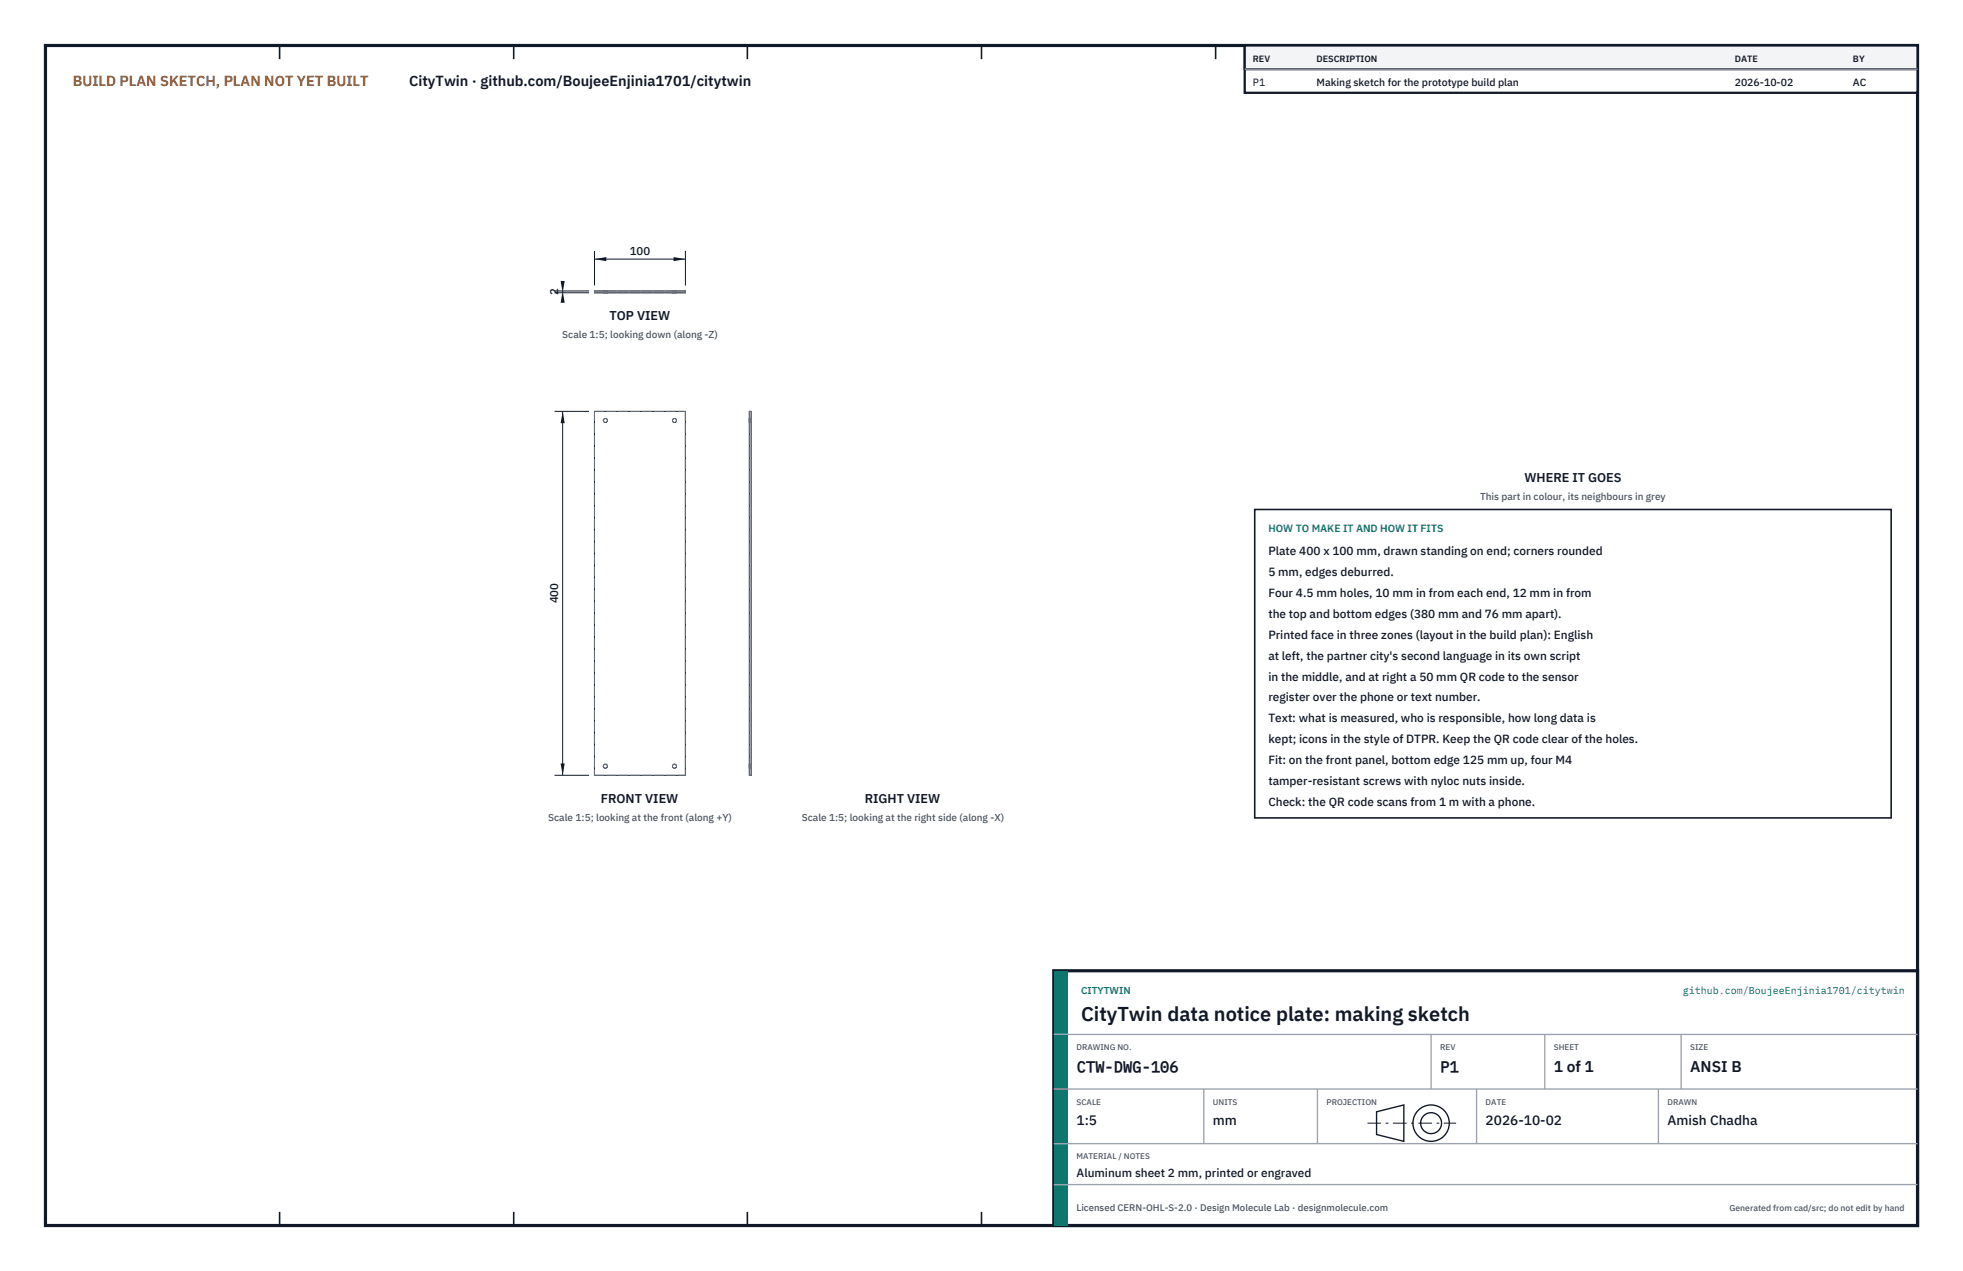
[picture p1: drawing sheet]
<svg xmlns="http://www.w3.org/2000/svg" width="432mm" height="279mm" viewBox="0 0 432 279" stroke-linecap="round" stroke-linejoin="round" font-family="sans-serif">
<defs><g id="words">
<text font-size="4.4" fill="#111827" x="237.8" y="224.4">CityTwin data notice plate: making sketch</text>
<g font-size="3.4" fill="#111827">
<text x="236.8" y="235.6">CTW-DWG-106</text>
<text x="316.8" y="235.6">P1</text>
<text x="341.8" y="235.6">1 of 1</text>
<text x="371.8" y="235.6">ANSI B</text>
</g>
<text font-size="3.2" fill="#b45309" x="16" y="19">BUILD PLAN SKETCH, PLAN NOT YET BUILT</text>
<text font-size="3.2" fill="#111827" x="90" y="19">CityTwin · github.com/BoujeeEnjinia1701/citytwin</text>
<g font-size="3" fill="#111827">
<text x="236.8" y="247.2">1:5</text>
<text x="266.8" y="247.2">mm</text>
<text x="326.8" y="247.2">2026-10-02</text>
<text x="366.8" y="247.2">Amish Chadha</text>
</g>
<g font-size="2.8" fill="#111827">
<text x="134.1" y="70.4">TOP VIEW</text>
<text x="335.3" y="106">WHERE IT GOES</text>
<text x="132.2" y="176.5">FRONT VIEW</text>
<text x="190.2" y="176.5">RIGHT VIEW</text>
</g>
<g font-size="2.6" fill="#111827">
<text x="279" y="122">Plate 400 x 100 mm, drawn standing on end; corners rounded</text>
<text x="279" y="126.6">5 mm, edges deburred.</text>
<text x="279" y="131.2">Four 4.5 mm holes, 10 mm in from each end, 12 mm in from</text>
<text x="279" y="135.8">the top and bottom edges (380 mm and 76 mm apart).</text>
<text x="279" y="140.4">Printed face in three zones (layout in the build plan): English</text>
<text x="279" y="145">at left, the partner city's second language in its own script</text>
<text x="279" y="149.6">in the middle, and at right a 50 mm QR code to the sensor</text>
<text x="279" y="154.2">register over the phone or text number.</text>
<text x="279" y="158.8">Text: what is measured, who is responsible, how long data is</text>
<text x="279" y="163.4">kept; icons in the style of DTPR. Keep the QR code clear of the holes.</text>
<text x="279" y="168">Fit: on the front panel, bottom edge 125 mm up, four M4</text>
<text x="279" y="172.6">tamper-resistant screws with nyloc nuts inside.</text>
<text x="279" y="177.2">Check: the QR code scans from 1 m with a phone.</text>
<text x="236.8" y="258.8">Aluminum sheet 2 mm, printed or engraved</text>
</g>
<g font-size="2.5" fill="#111827">
<text x="138.5" y="56">100</text>
<text x="122.8" y="64.9" transform="rotate(-90 122.8 64.9)">2</text>
<text x="122.8" y="132.7" transform="rotate(-90 122.8 132.7)">400</text>
</g>
<g font-size="2.3" fill="#111827">
<text x="275.6" y="18.8">P1</text>
<text x="289.6" y="18.8">Making sketch for the prototype build plan</text>
<text x="381.6" y="18.8">2026-10-02</text>
<text x="407.6" y="18.8">AC</text>
</g>
<text font-size="2.3" fill="#0f766e" x="279" y="117">HOW TO MAKE IT AND HOW IT FITS</text>
<g font-size="2.2" fill="#4b5563">
<text x="123.7" y="74.4">Scale 1:5; looking down (along -Z)</text>
<text x="325.6" y="110">This part in colour, its neighbours in grey</text>
<text x="120.6" y="180.5">Scale 1:5; looking at the front (along +Y)</text>
<text x="176.4" y="180.5">Scale 1:5; looking at the right side (along -X)</text>
</g>
<g font-size="2.2" fill="#0f766e">
<text x="237.8" y="218.4">CITYTWIN</text>
<text x="370.2" y="218.4">github.com/BoujeeEnjinia1701/citytwin</text>
</g>
<text font-size="2.1" fill="#4b5563" x="236.8" y="266.2">Licensed CERN-OHL-S-2.0 · Design Molecule Lab · designmolecule.com</text>
<g font-size="2" fill="#111827">
<text x="275.6" y="13.6">REV</text>
<text x="289.6" y="13.6">DESCRIPTION</text>
<text x="381.6" y="13.6">DATE</text>
<text x="407.6" y="13.6">BY</text>
</g>
<text font-size="1.9" fill="#4b5563" x="380.4" y="266.2">Generated from cad/src; do not edit by hand</text>
<g font-size="1.8" fill="#4b5563">
<text x="236.8" y="230.8">DRAWING NO.</text>
<text x="316.8" y="230.8">REV</text>
<text x="341.8" y="230.8">SHEET</text>
<text x="371.8" y="230.8">SIZE</text>
<text x="236.8" y="242.8">SCALE</text>
<text x="266.8" y="242.8">UNITS</text>
<text x="291.8" y="242.8">PROJECTION</text>
<text x="326.8" y="242.8">DATE</text>
<text x="366.8" y="242.8">DRAWN</text>
<text x="236.8" y="254.8">MATERIAL / NOTES</text>
</g>
</g></defs>
<path d="M10 10h411.8v259.4h-411.8z" fill="none" stroke="#111827" stroke-width=".7" stroke-linecap="butt"/>
<g fill="none" stroke="#111827" stroke-width=".35">
<path d="M61.5 10v3M113 10v3M164.4 10v3M215.9 10v3M267.4 10v3M318.9 10v3M370.3 10v3M61.5 266.4v3M113 266.4v3M164.4 266.4v3M215.9 266.4v3M267.4 266.4v3"/>
<path d="M318.9 266.4v3M370.3 266.4v3"/>
</g>
<g fill="none" stroke="#111727" stroke-width=".22">
<path d="M130.8 64h20v.4h-20zM130.8 90.4h20v80h-20zM164.8 90.4h.4v80h-.4z"/>
<circle cx="133.2" cy="92.4" r=".45"/>
<circle cx="148.4" cy="92.4" r=".45"/>
<circle cx="133.2" cy="168.4" r=".45"/>
<circle cx="148.4" cy="168.4" r=".45"/>
</g>
<g fill="none" stroke="#6a7180" stroke-width=".22" stroke-dasharray="2.1 .5">
<path d="M130.8 64.4h20M130.8 64h20M130.8 64.4v-.4M132.7 64.4h.5M132.7 64h.5M132.7 64v.4M133.2 64.4h.4M133.2 64h.4M133.6 64.4h-.9M133.6 64h-.9M133.6 64v.4M147.9 64.4h.5"/>
<path d="M147.9 64h.5M147.9 64v.4M148.4 64.4h.4M148.4 64h.4M148.8 64.4h-.9M148.8 64h-.9M148.8 64v.4M150.8 64.4v-.4M130.8 90.4h20M130.8 90.4v80M150.8 90.4v80M164.8 90.4h.4"/>
<path d="M164.8 90.4v80M164.8 92.9v-.9M164.8 92v.9M165.2 90.4v80M165.2 92.9v-.9M165.2 92v.9M165.2 92.9h-.4M165.2 92h-.4M130.8 170.4h20M164.8 168.9v-.9M164.8 168v.9M164.8 170.4h.4"/>
<path d="M165.2 168.9v-.9M165.2 168v.9M165.2 168.9h-.4M165.2 168h-.4"/>
<circle cx="133.2" cy="92.4" r=".45"/>
<circle cx="148.4" cy="92.4" r=".45"/>
<circle cx="133.2" cy="168.4" r=".45"/>
<circle cx="148.4" cy="168.4" r=".45"/>
</g>
<path d="M130.8 55.2v7.6M130.8 57h20M150.8 55.2v7.6" fill="none" stroke="#111827" stroke-width=".22"/>
<path d="M130.8 57l2.6-.5v.9zM148.2 56.5v.9l2.6-.4z" fill="#111827"/>
<path d="M122 64h7.6M122 64.4h7.6M123.8 64v.4" fill="none" stroke="#111827" stroke-width=".22"/>
<path d="M123.8 64l-.5 2.6h.9zM123.3 61.8h.9l-.4 2.6z" fill="#111827"/>
<path d="M122 90.4h7.6M123.8 90.4v80M122 170.4h7.6" fill="none" stroke="#111827" stroke-width=".22"/>
<path d="M123.8 90.4l-.5 2.6h.9zM123.3 167.8h.9l-.4 2.6z" fill="#111827"/>
<path d="M276 112h140v67.8h-140z" fill="#fff" stroke="#111827" stroke-width=".35"/>
<path d="M273.8 10h148v10.4h-148z" fill="#fff" stroke="#111827" stroke-width=".5"/>
<path d="M273.8 10h148v5.2h-148z" fill="#f3f4f6" stroke="#111827" stroke-width=".5"/>
<path d="M273.8 15.2h148" fill="none" stroke="#9ca3af" stroke-width=".3"/>
<path d="M231.8 213.4h190v56h-190z" fill="#fff" stroke="#111827" stroke-width=".7" stroke-linecap="butt"/>
<path d="M231.8 213.4h3v56h-3z" fill="#0f766e"/>
<path d="M231.8 227.4h190M231.8 239.4h190M264.8 239.4v12M289.8 239.4v12M314.8 227.4v12M324.8 239.4v12M339.8 227.4v12M364.8 239.4v12M369.8 227.4v12M231.8 251.4h190M231.8 260.4h190" fill="none" stroke="#9ca3af" stroke-width=".3"/>
<g fill="none" stroke="#111827" stroke-width=".3">
<path d="M302.8 244.4l6-1.5v8l-6-1.5z"/>
<circle cx="314.8" cy="246.9" r="4"/>
<circle cx="314.8" cy="246.9" r="2.3"/>
</g>
<path d="M300.8 246.9h19.5" fill="none" stroke="#111827" stroke-width=".22" stroke-dasharray="3 1 .6 1" stroke-linecap="butt"/>
<use href="#words"/>
</svg>
